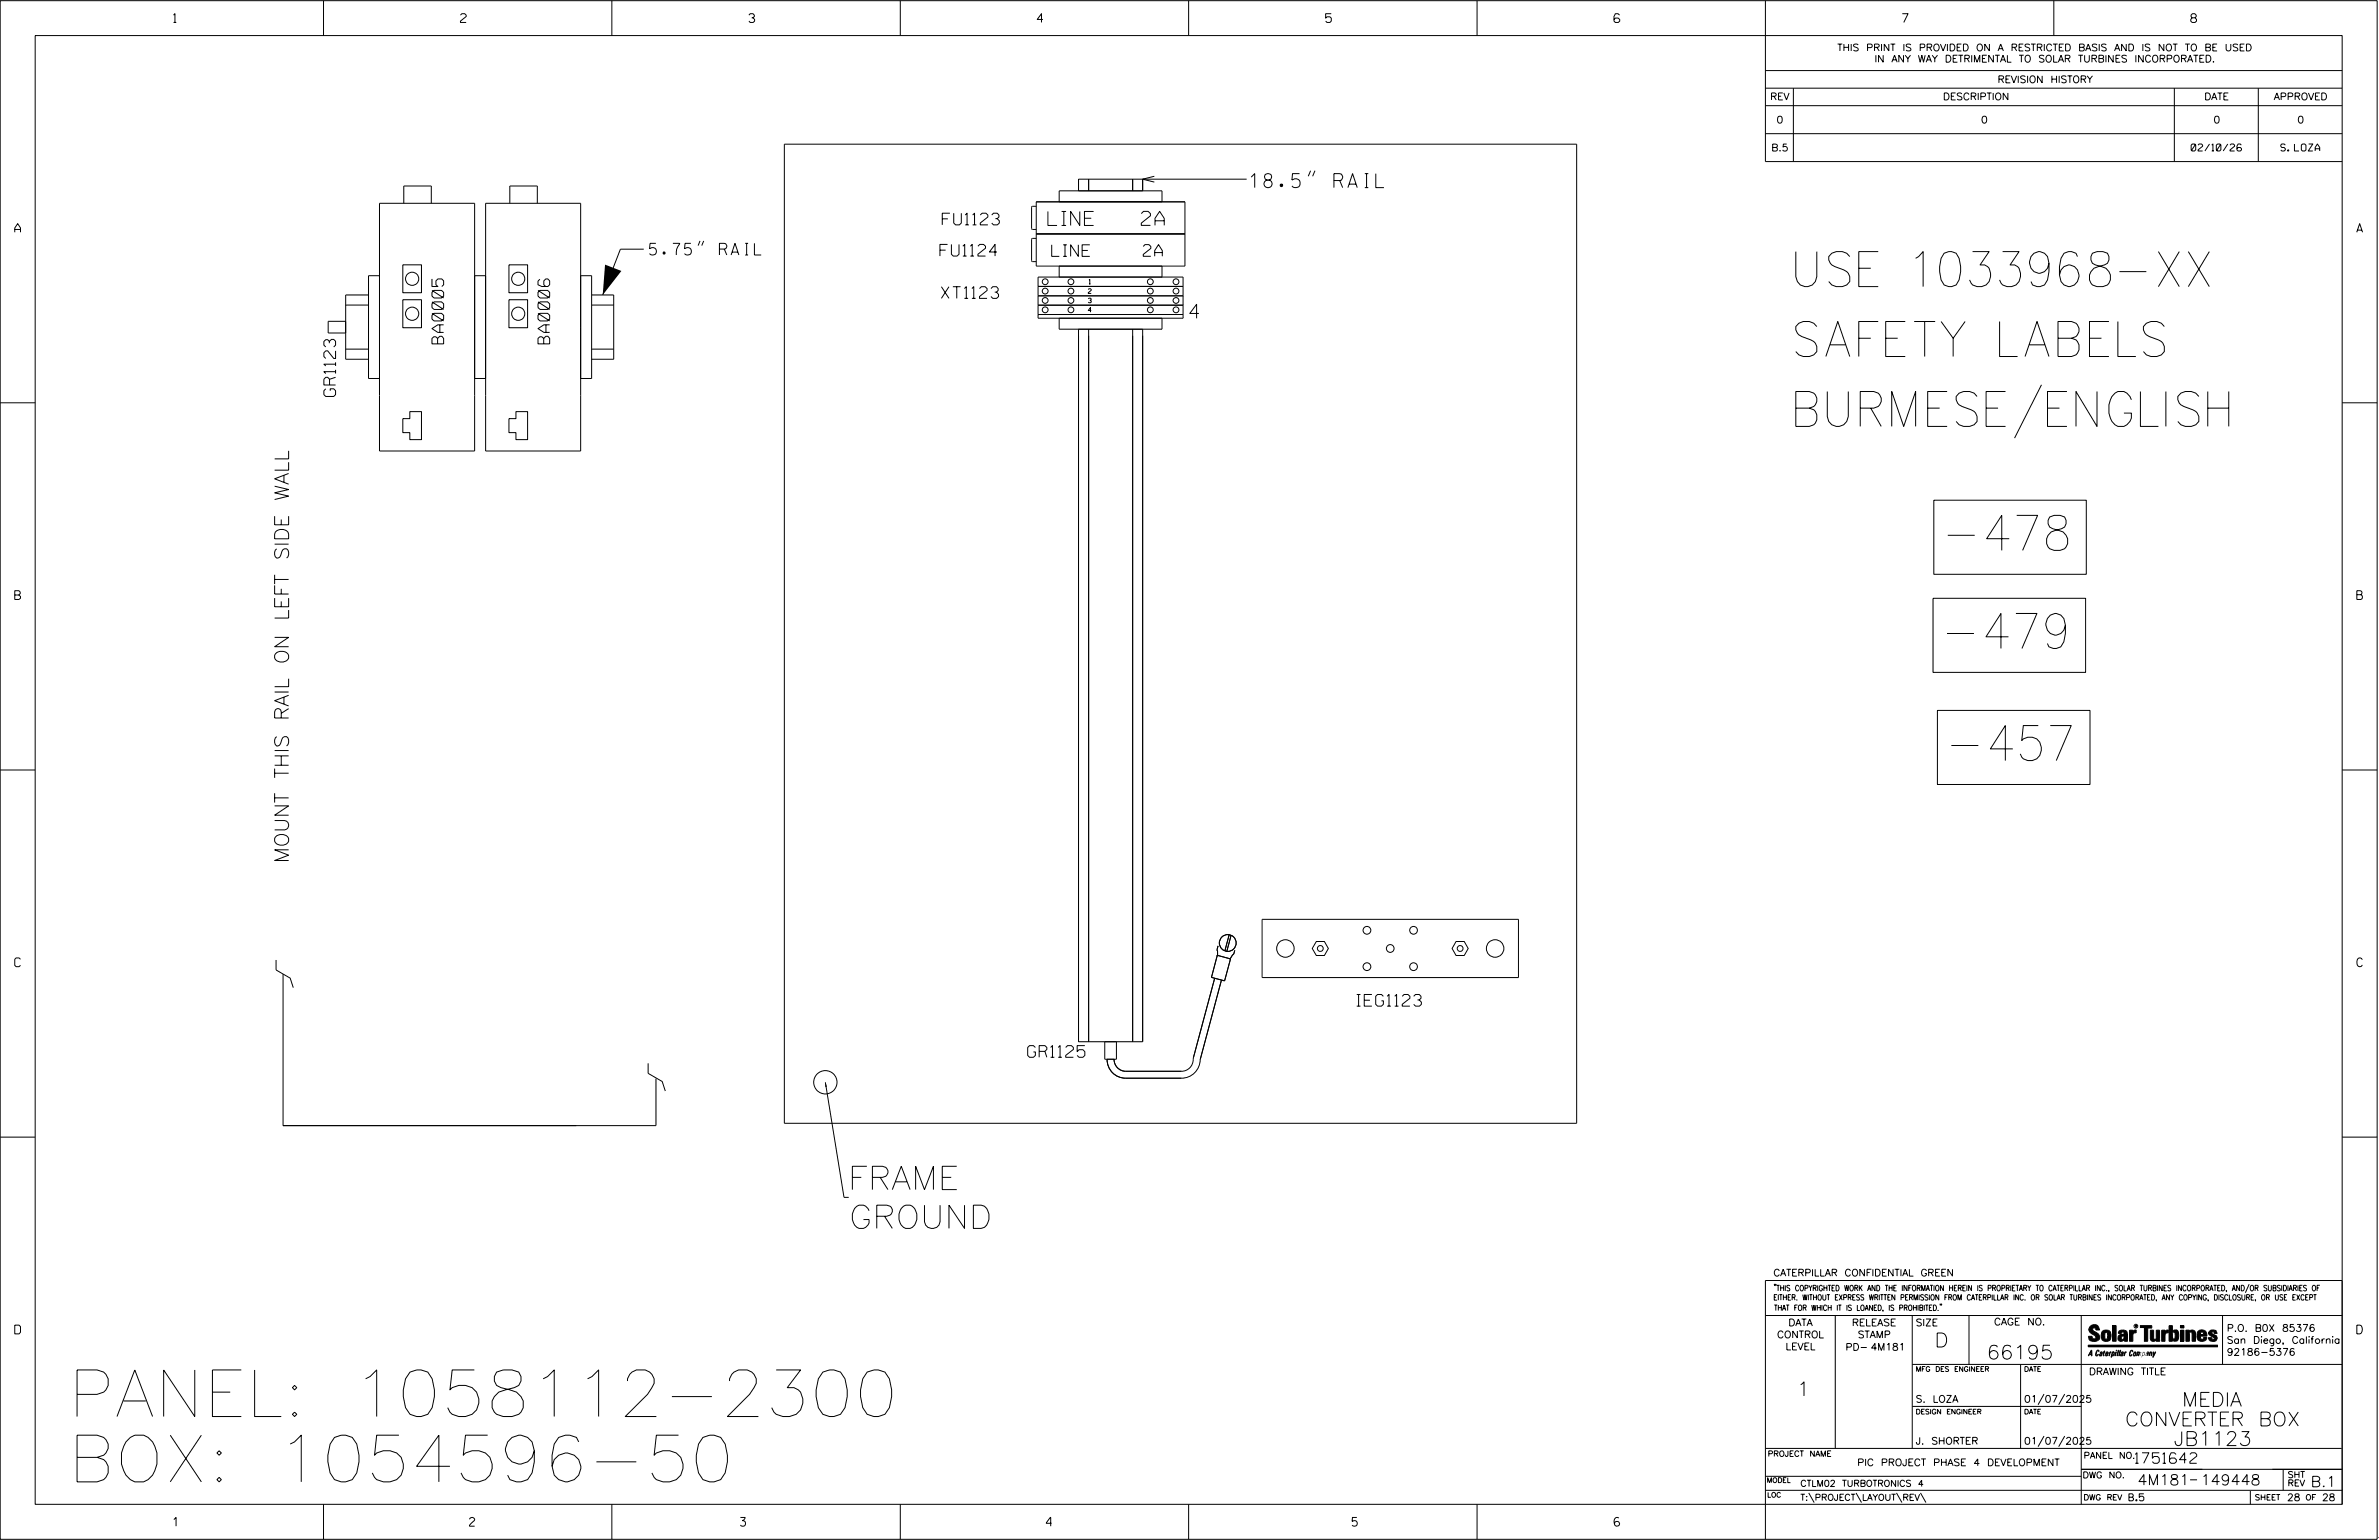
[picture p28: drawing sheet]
<svg xmlns="http://www.w3.org/2000/svg" width="864mm" height="559mm" viewBox="0 0 864 559" stroke-linecap="round" stroke-linejoin="round" font-family="sans-serif">
<defs><g id="words">
<g font-size="16.9">
<text x="24.8" y="514">PANEL: 1058112-2300</text>
<text x="24.8" y="537.7">BOX: 1054596-50</text>
</g>
<g font-size="12.7">
<text x="651.9" y="104">USE 1033968-XX</text>
<text x="651.9" y="129.4">SAFETY LABELS</text>
<text x="651.9" y="154.7">BURMESE/ENGLISH</text>
<text x="707.1" y="199.7">-478</text>
<text x="706.8" y="235.3">-479</text>
<text x="708.4" y="276">-457</text>
</g>
<g font-size="8.5">
<text x="307.8" y="431.6">FRAME</text>
<text x="308.2" y="445.7">GROUND</text>
</g>
<g font-size="5.1">
<text x="453.8" y="68.1">18.5&quot; RAIL</text>
<text x="380.4" y="81.8">LINE</text>
<text x="414.3" y="81.8">2A</text>
<text x="431.9" y="115.5">4</text>
<text x="104.8" y="313.2" transform="rotate(-90 104.8 313.2)">MOUNT THIS RAIL ON LEFT SIDE WALL</text>
<text x="702.3" y="488.8">D</text>
<text x="721.2" y="493.2">66195</text>
<text x="652.2" y="506.5">1</text>
<text x="792.1" y="510.3">MEDIA</text>
<text x="771.5" y="517.4">CONVERTER BOX</text>
<text x="789.1" y="524.5">JB1123</text>
</g>
<g font-size="4.2">
<text x="342" y="81.6">FU1123</text>
<text x="235.8" y="92.5">5.75&quot; RAIL</text>
<text x="341.2" y="92.9">FU1124</text>
<text x="381.8" y="93">LINE</text>
<text x="415" y="93">2A</text>
<text x="341.7" y="108.3">XT1123</text>
<text x="161" y="124.8" transform="rotate(-90 161 124.8)">BA0005</text>
<text x="199.5" y="124.8" transform="rotate(-90 199.5 124.8)">BA0006</text>
<text x="121.8" y="143.9" transform="rotate(-90 121.8 143.9)">GR1123</text>
<text x="492.5" y="365.1">IEG1123</text>
<text x="373.1" y="383.7">GR1125</text>
</g>
<g font-size="3.8">
<text x="775.1" y="531">1751642</text>
<text x="775.9" y="538.9">4M181</text>
<text x="798.8" y="538.9">149448</text>
<text x="838.8" y="539.5">B.1</text>
</g>
<g font-size="3.2">
<text x="63" y="8.2">1</text>
<text x="167.2" y="8.2">2</text>
<text x="271.8" y="8.2">3</text>
<text x="376.5" y="8.2">4</text>
<text x="481.2" y="8.2">5</text>
<text x="690.6" y="8.2">7</text>
<text x="795.3" y="8.2">8</text>
<text x="5.4" y="84.3">A</text>
<text x="855.5" y="84.3">A</text>
<text x="5.4" y="217.5">B</text>
<text x="855.6" y="217.5">B</text>
<text x="5.4" y="350.8">C</text>
<text x="855.6" y="350.8">C</text>
<text x="5.4" y="484">D</text>
<text x="855.6" y="484">D</text>
<text x="62.8" y="553.8">1</text>
<text x="170.4" y="553.8">2</text>
<text x="268.8" y="553.8">3</text>
<text x="379.8" y="553.8">4</text>
<text x="490.8" y="553.8">5</text>
<text x="585.9" y="553.8">6</text>
</g>
<g font-size="2.5">
<text x="666.9" y="18.5">THIS PRINT IS PROVIDED ON A RESTRICTED BASIS AND IS NOT TO BE USED</text>
<text x="680.5" y="22.6">IN ANY WAY DETRIMENTAL TO SOLAR TURBINES INCORPORATED.</text>
<text x="725.1" y="30">REVISION HISTORY</text>
<text x="642.6" y="36.3">REV</text>
<text x="705.3" y="36.3">DESCRIPTION</text>
<text x="800.2" y="36.3">DATE</text>
<text x="825.4" y="36.3">APPROVED</text>
<text x="644.9" y="44.7">0</text>
<text x="719.1" y="44.7">0</text>
<text x="803.5" y="44.7">0</text>
<text x="834" y="44.7">0</text>
<text x="643" y="54.8">B.5</text>
<text x="795.4" y="54.8">02/10/26</text>
<text x="827.9" y="54.8">S. LOZA</text>
<text x="643.8" y="463">CATERPILLAR CONFIDENTIAL GREEN</text>
<text x="645.1" y="485.5">CONTROL</text>
<text x="649.2" y="481.1">DATA</text>
<text x="672.3" y="481.1">RELEASE</text>
<text x="674.4" y="485.5">STAMP</text>
<text x="695.4" y="481.1">SIZE</text>
<text x="723.8" y="480.8">CAGE NO.</text>
<text x="808.4" y="483.1">P.O. B0X 85376</text>
<text x="648.2" y="489.8">LEVEL</text>
<text x="669.9" y="490">PD- 4M181</text>
<text x="808.4" y="487.5">San Diego, California</text>
<text x="808.4" y="491.8">92186-5376</text>
<text x="758.3" y="498.9">DRAWING TITLE</text>
<text x="695.4" y="508.9">S. LOZA</text>
<text x="734.8" y="508.9">01/07/2025</text>
<text x="695.4" y="524.1">J. SHORTER</text>
<text x="734.8" y="524.1">01/07/2025</text>
<text x="674.2" y="531.9">PIC PROJECT PHASE 4 DEVELOPMENT</text>
<text x="772.8" y="544.6">B.5</text>
<text x="830.2" y="544.6">28</text>
<text x="842.9" y="544.6">28</text>
</g>
<g font-size="2.3">
<text x="756.4" y="529.2">PANEL NO.</text>
<text x="653.5" y="539.4">CTLM02 TURBOTRONICS 4</text>
<text x="756" y="536.3">DWG NO.</text>
<text x="830.4" y="539.3">REV</text>
<text x="830.4" y="536.2">SHT</text>
<text x="653.5" y="544.5">T:\PROJECT\LAYOUT\REV\</text>
</g>
<g font-size="2">
<text x="643.8" y="468.4">&quot;THIS COPYRIGHTED WORK AND THE INFORMATION HEREIN IS PROPRIETARY TO CATERPILLAR INC., SOLAR TURBINES INCORPORATED, AND/OR SUBSIDIARIES OF</text>
<text x="643.8" y="471.8">EITHER. WITHOUT EXPRESS WRITTEN PERMISSION FROM CATERPILLAR INC. OR SOLAR TURBINES INCORPORATED, ANY COPYING, DISCLOSURE, OR USE EXCEPT</text>
<text x="644" y="475.6">THAT FOR WHICH IT IS LOANED, IS PROHIBITED.&quot;</text>
<text x="641.7" y="528.5">PROJECT NAME</text>
<text x="756.3" y="544.3">DWG REV</text>
<text x="818.5" y="544.3">SHEET</text>
<text x="836.9" y="544.3">OF</text>
</g>
<g font-size="1.8">
<text x="695.4" y="497.6">MFG DES ENGINEER</text>
<text x="734.8" y="497.6">DATE</text>
<text x="695.4" y="513.1">DESIGN ENGINEER</text>
<text x="734.8" y="513.1">DATE</text>
<text x="641.3" y="538">MODEL</text>
<text x="641.5" y="543.3">LOC</text>
</g>
<g font-size="1.7">
<text x="395" y="106.5">2</text>
<text x="395.3" y="103.1">1</text>
<text x="395" y="113.3">4</text>
<text x="395" y="109.9">3</text>
</g>
<text font-size=".9" x="775.1" y="481.7">R</text>
</g></defs>
<g fill="none" stroke="#000" stroke-width=".36">
<path d="M.1 .2h862.8v558.4h-862.8zM12.8 12.9h837.4v533h-837.4zM117.4 .2v12.7M222.1 .2v12.7M326.8 .2v12.7M431.5 .2v12.7M536.2 .2v12.7M587.9 5.5l-.5-.5h-1l-.5 1v1.7l.5 .4h1l.6-.4v-.6l-.6-.5h-1l-.5 .5M640.9 .2v58.4h209.3M745.6 .2v12.7M640.9 25.6h209.3M640.9 32h209.3"/>
<path d="M640.9 38.3h209.3M651 32v26.6M789.3 32v26.6M819.8 32v26.6M284.7 52.3h287.6v355.3h-287.6zM640.9 48.5h209.3M146.6 73.8v-6.3h10v6.3M185.1 73.8v-6.3h10v6.3M376.2 74.9h-1.4l-.3 .3v7.7l.3 .4h1.4M376.2 73.2h53.9v23.4h-53.9zM384.5 73.2v-3.9h37.3v3.9M395.2 65v4.3"/>
<path d="M411.2 65v4.3M414.8 65v4.3M419 64l-4.2 1 4.2 1.1M452.5 65h-61v4.3M475.8 61.9l-.9 2.1M477.3 61.9l-.8 2.1M146.2 96.1h6.8v10.1h-6.8zM184.7 96.1h6.8v10.1h-6.8zM233.7 90.4h-8.5l-6.4 16.6M254.1 87.4l-.7 1.7M255.4 87.4l-.7 1.7M376.2 86.5h-1.4l-.3 .4v7.7l.3 .3h1.4"/>
<path d="M376.2 84.9h53.9M384.5 96.6v3.9M421.8 96.6v3.9M125.5 110.7h8.3M125.5 116.6h-6.4v4.2h6.4M133.7 107h-8.2v23.4h8.3M137.8 118.7v-44.9h34.5v44.9M146.2 108.8h6.8v10.1h-6.8zM176.3 118.7v-44.9h34.5v44.9M184.7 108.8h6.8v10.1h-6.8zM214.8 107h8v23.4h-8M214.9 110.7h7.9"/>
<path d="M376.8 100.5h52.7v15h-52.7zM376.8 114.1h52.7M376.8 110.7h52.7M376.8 107.4h52.7M376.8 103.9h52.7M384.5 115.5v4h37.3v-4M391.5 119.5v258.5h23.3v-258.5M395.2 119.5v258.5M411.2 119.5v258.5M125.5 126.7h8.3M137.8 137.3h-4v-37.3h4v63.7h34.5v-63.7h4v63.7h34.5v-63.7h4v37.3h-4M172.3 137.3h4"/>
<path d="M214.8 126.7h8M741.1 139.6l-9.8 19.4M.1 146.2h12.7M148.8 149.4h4.2v10.1h-4.2v-2.5h-2.6v-5.1h2.6zM187.3 149.4h4.2v10.1h-4.2v-2.5h-2.6v-5.1h2.6zM850.2 146.2h12.7M702 181.5h55.3v26.9h-55.3zM701.7 217.1h55.4v26.9h-55.4zM703.3 257.8h55.4v26.9h-55.4zM.1 279.4h12.7M850.2 279.4h12.7M446.2 339.2l-1.6 5.8"/>
<path d="M446.9 339.4l-1.6 5.8M458.2 333.6h93v21.1h-93zM100.2 348.3v3.7l5.1 2.9 1.2 3.5M102.8 353.4v55h106.4M440.9 355l-7.7 28.8a4.5 4.5 0 0 1-4.3 4.9h-20.2a4.3 4.3 0 0 1-4.3-4.3M441.9 346.6l4.8 1.3-2.2 8-4.7-1.3zM442.2 343.2l-.4 1.4 .2 1-.2 1.4M443.4 355.6l-7.7 28.9a6.8 6.8 0 0 1-6.8 6.7h-20.2a6.7 6.7 0 0 1-6.8-6.8M448.2 344.8l-.3 1.4-1 1.1-.3 1M477.8 341.6h3l1.4 2.6-1.4 2.5h-3l-1.4-2.5zM528.6 341.6h2.9l1.5 2.6-1.5 2.5h-2.9l-1.5-2.5zM401 378v6.4h4.3v-6.4"/>
<path d="M235.3 385.8v3.7l5.1 2.9 1.1 3.5M238.1 391.4v17h-135.3M299.6 392.7l6.8 41.8M.1 412.6h12.7M850.2 412.6h12.7M640.9 477.3h209.3M644.2 466.1l-.1 .4M644.7 466.1l-.2 .4M666.2 477.3v48.3M694.2 477.3v48.3M704.4 473.3l-.1 .4M704.8 473.3l-.1 .4"/>
<path d="M714.8 477.3v17.8M755.5 477.3v68.6M806.8 477.3v17.8M816.5 466l-1.4 3.1M850.2 464.6h-209.3v94M850.2 464.8v81.1M694.2 495.1h156M733.5 495.1v30.5M758.6 481.4a2.02 2.02 0 0 1 3.1-.1l.5 1.3h-1.3l-.2-.6-.4-.2-.6 .1-.1 .4 .4 .7a2.46 2.46 0 0 1 2.2 2.9 2.83 2.83 0 0 1-3.8 .3l-.3-1.3h1.3l.2 .7 .6 .3 .5-.2 .2-.5-.4-.6-1.9-1.2-.4-.9zM759.2 491.3h-.7l.7-1.2v1.9h.2l-.1-2.1-1.3 2.1 .5-.5h.7M761.3 490l.3-.2 .4 .3-.1 .3-.3-.4-.4 .3-.3 1.6h.4l.4-.5-.3 .6-.4 .1-.3-.4zM762.6 490.6l.5-.1-.1 1.4h-.9a.74 .74 0 0 1 .9-.8l-.3 .7-.5 .1 .2-.5 .6-.2v-.5l-.7 .2z"/>
<path d="M763 483.2a2.17 2.17 0 0 1 3.1 0l.3 1.4-.3 1.5a2.17 2.17 0 0 1-3.1 0l-.3-1.5zM763.6 490.5l.4-.4 .2 .6h-.3l-.3 .9 .2 .4-.3-.1zM764.1 483.7l.5-.4 .4 .3v2.2l-.4 .2-.5-.2zM764.6 491.1l.6 .2v-.7l-.4-.1-.4 .6-.1 .8h.6M764.6 491.1l-.1 .8h.4M764.6 482.6v.8M764.8 490.7l.4 .1v.3h-.6zM765 491.5l-.1 .4zM766 490.5l-.5 1.5zM766 490.8l.4-.3-.4 .4M766.9 481h1.3v5.7h-1.3zM767 490.8l.5 .1-.3 .8-.4 .2z"/>
<path d="M767.3 490.5h-.5l-.5 2M767.3 490.5a.8 .8 0 0 1 .2 1 .8 .8 0 0 1-.9 .4l-.1 .6M767.3 490.5l-.1 .2M768.1 490.5l-.4 1.5zM768.2 489.9h.3l-.1 .2h-.2zM769 489.9l-.5 2.1zM769.7 489.9l-.6 2.1zM770.1 491.4l.5-.3-.5 .8zM770.4 491.9h.1M770.6 491.1l.1-.4-.7 .2 .1-.3 .6-.1 .2 .3-.5 1.1M770.6 491.1a.74 .74 0 0 0-.8 .8h.6M771 484.8h-.7l-.3 .6 .4 .7 .5-.3 .1-2.4h-.8l-.1 .4h-1.2a1.71 1.71 0 0 1 1.8-1.3 1.71 1.71 0 0 1 1.6 1.4v2.8h-1.1l-.1-.6"/>
<path d="M771 484.2l-1.5 .1a1.41 1.41 0 0 0 0 2.4l.5 .1 1.1-.7M771.2 486.1h-.1M771.4 490.5l.1 .3 .4-.3-.9 1.5zM771.5 490.8h.1M773 482.7h1.2v.5l.5-.5 .7-.1v1h-.6l-.5 .4-.1 2.7h-1.2zM773.3 490.3l.6-.4 .4 .2-.1 .4-.3-.4a1.28 1.28 0 0 0-.5 1.8l.6-.4-.1 .4-.8 .1zM774.7 490.8l.5-.3a.88 .88 0 0 1 .2 .9 .88 .88 0 0 1-.7 .7l-.2-.2zM774.8 490.9h.5l-.3 1h-.3l-.2-.2zM775.2 490.5l-.1 .2M776.8 481h4.3v.9h-1.5v4.8h-1.3M776.8 490.6l-.8 .2v-.3l-.4 1.5 .8-1.3v1.3l.3-1.2M779.3 491.1h.4"/>
<path d="M779.6 490.5h.3l-.3 1.4M779.6 490.7h.2l-.1 .4M779.7 491.1l-.1 .4M779.7 491.1l-.4 .2M780.1 492l.4-1.5 .1 .3 .3-.3 .3 .2-.3 1.3v-1.3l-.7 1.3M780.6 482.7h1.2v2.7l.1 .4 .4 .3 .4-.7v-2.7h1.2l.1 4h-1.3v-.5l-1.1 .6-.7-.3-.3-.7zM781.6 492.5l1-2-.8 1.3-.2-1.3-.2 2M784.7 482.7h1.2v.5l.5-.5 .7-.1v1h-.5l-.6 .4-.1 2.7h-1.2zM787.4 481h1.2v2a1.4 1.4 0 0 1 2.2 .2l.1 1.4-.4 1.9-1.5 .1-.4-.5v-1l.5 .9 .5-.3v-2.1l-.5-.4-.5 .7v2.8h-1.2zM791.5 482.7h1.3v4h-1.3zM791.5 481h1.3v.9h-1.3zM793.5 482.7h1.3v.4l.7-.5 1.1 .2 .4 .6v3.3h-1.2l-.3-3.4-.7 .2v3.2h-1.3z"/>
<path d="M794.8 483.1h.1M797.7 483.2a1.92 1.92 0 0 1 2.4-.5 1.92 1.92 0 0 1 1 2.1h-2.3v.8l.6 .5 .5-.3v-.5h1.2a1.83 1.83 0 0 1-2.1 1.4 1.83 1.83 0 0 1-1.5-2.1zM798.8 484.2v.6M799.1 483.4h.6l.2 .8h-1.1zM804.6 482.9a1.84 1.84 0 0 0-2.9 .8 3.3 3.3 0 0 0 2.2 1.9l-.5 .5-.4-.3-.1-.4h-1.2l.1 .6a1.92 1.92 0 0 0 2.9 .4M804.9 483.8h-1.2l-.2-.6-.5 .1-.1 .3 .1 .3 1.8 .9M805.1 488.1h-47.1v.6h47.1M694.2 510.3h61.3M742 505.8l-2.2 3.9M749.5 505.8l-2.2 3.9M640.9 525.6h209.2M640.9 535.7h114.6"/>
<path d="M742 521.1l-2.2 3.8M749.5 521.1l-2.2 3.8M755.5 533.2h94.7M795 537h2.6M828.8 533.2v7.6M117.4 545.9v12.7M222.1 545.9v12.7M326.8 545.9v12.7M431.5 545.9v12.7M536.2 545.9v12.7M640.9 540.8h209.3M656.6 541.7l2 3.5"/>
<path d="M673.8 541.7l1.9 3.5M688.4 541.7l2 3.5M697.2 541.7l1.9 3.5M816.9 541v4.9M863.5 558h.1"/>
<circle cx="149.6" cy="101.2" r="2.39"/>
<circle cx="149.6" cy="113.8" r="2.4"/>
<circle cx="188.1" cy="101.2" r="2.39"/>
<circle cx="188.1" cy="113.8" r="2.4"/>
<circle cx="379.4" cy="105.6" r="1.06"/>
<circle cx="379.4" cy="102.2" r="1.06"/>
<circle cx="379.4" cy="112.4" r="1.06"/>
<circle cx="379.4" cy="109" r="1.05"/>
<circle cx="388.8" cy="105.6" r="1.06"/>
<circle cx="388.8" cy="102.2" r="1.06"/>
<circle cx="388.8" cy="112.4" r="1.06"/>
<circle cx="388.8" cy="109" r="1.05"/>
<circle cx="417.6" cy="105.6" r="1.06"/>
<circle cx="417.6" cy="112.4" r="1.06"/>
<circle cx="417.6" cy="102.2" r="1.06"/>
<circle cx="417.6" cy="109" r="1.05"/>
<circle cx="426.9" cy="105.6" r="1.06"/>
<circle cx="426.9" cy="112.4" r="1.05"/>
<circle cx="426.9" cy="102.2" r="1.05"/>
<circle cx="426.9" cy="109" r="1.05"/>
<circle cx="496.2" cy="337.6" r="1.41"/>
<circle cx="513.1" cy="337.6" r="1.4"/>
<circle cx="445.7" cy="342.2" r="3"/>
<circle cx="466.6" cy="344.2" r="3.2"/>
<circle cx="479.3" cy="344.2" r="1.06"/>
<circle cx="496.2" cy="350.8" r="1.41"/>
<circle cx="504.7" cy="344.2" r="1.4"/>
<circle cx="513.1" cy="350.8" r="1.4"/>
<circle cx="530" cy="344.2" r="1.06"/>
<circle cx="542.7" cy="344.2" r="3.2"/>
<circle cx="299.6" cy="392.7" r="4.2"/>
<circle cx="775.4" cy="481.2" r=".69"/>
</g>
<g fill="#000">
<path d="M219.6 96l6 2.3-6.8 8.7zM299.6 392.7l.6 1.6-.6 .1zM768.1 490.5l-.4 1.5zM768.2 489.9h.3l-.1 .2h-.2zM769 489.9l-.5 2.1zM769.7 489.9l-.6 2.1zM791.5 481h1.3v.9h-1.3zM791.5 482.7h1.3v4h-1.3zM758 488.1h47.1v.6h-47.1z"/>
<path d="M759.2 489.9l-1.2 2.1 .5-.5h.7v.5h.2zM759.2 490.1v1.2h-.7z" fill-rule="evenodd"/>
<path d="M758.6 481.4a2.02 2.02 0 0 1 3.1-.1l.5 1.3h-1.3l-.2-.6-.4-.2-.6 .1-.1 .4 .4 .7a2.46 2.46 0 0 1 2.2 2.9 2.83 2.83 0 0 1-3.8 .3l-.3-1.3h1.3l.2 .7 .6 .3 .5-.2 .2-.5-.4-.6-1.9-1.2-.4-.9z" fill-rule="evenodd"/>
<path d="M761.3 490l.3-.2 .4 .3-.1 .3-.3-.4-.4 .3-.3 1.6h.4l.4-.5-.3 .6-.4 .1-.3-.4z" fill-rule="evenodd"/>
<path d="M762.6 490.6l.5-.1-.1 1.4h-.9a.74 .74 0 0 1 .9-.8l-.6 .3-.2 .5 .5-.1 .3-.6v-.5l-.7 .2z" fill-rule="evenodd"/>
<path d="M763.6 490.5l.4-.4 .2 .6h-.3l-.3 .9 .2 .4-.3-.1z" fill-rule="evenodd"/>
<path d="M764.8 490.5l.5 .3-.1 .5h-.6l.6-.2v-.3l-.4-.1-.3 1.2h.4l.3-.4-.6 .6-.3-.2v-.4z" fill-rule="evenodd"/>
<path d="M763 483.2a2.17 2.17 0 0 1 3.1 0l.3 1.4-.3 1.5a2.17 2.17 0 0 1-3.1 0l-.3-1.5zM764.1 483.7v2.1l.5 .2 .4-.2v-2.2l-.4-.3z" fill-rule="evenodd"/>
<path d="M766 490.5v.3l.4-.1-.4 .2-.5 1.1z" fill-rule="evenodd"/>
<path d="M766.8 490.5l-.5 2 .3-.6a.71 .71 0 0 0 .9-.5 .71 .71 0 0 0-.4-.9zM767 490.8l.5 .1-.3 .8-.4 .2z" fill-rule="evenodd"/>
<path d="M766.9 481h1.3v5.7h-1.3z" fill-rule="evenodd"/>
<path d="M770.1 490.6l.6-.1 .2 .3-.4 1.2-.5 .1-.2-.5 .3-.5h.5l-.7 .5v.3l.4-.1 .4-.9-.5-.2-.2 .2z" fill-rule="evenodd"/>
<path d="M769.4 482.8l-.5 1h1.2l.1-.4h.8v.8l-1.5 .1a1.41 1.41 0 0 0 0 2.4l.5 .1 1.1-.7 .1 .6h1.1v-2.8a1.79 1.79 0 0 0-2.4-1.2zM770.3 484.8h.7l-.1 1-.5 .3-.4-.7z" fill-rule="evenodd"/>
<path d="M771.4 490.5l.1 .3 .4-.3-.9 1.5z" fill-rule="evenodd"/>
<path d="M773 482.7h1.2v.5l.5-.5 .7-.1v1h-.6l-.5 .4-.1 2.7h-1.2z" fill-rule="evenodd"/>
<path d="M773.3 490.3l.6-.4 .4 .2-.1 .4-.3-.4a1.28 1.28 0 0 0-.5 1.8l.6-.4-.3 .5h-.6z" fill-rule="evenodd"/>
<path d="M774.7 490.8l-.2 1.1h.7a.96 .96 0 0 0 0-1.4zM774.8 490.9h.5l-.1 .6-.5 .4-.2-.2z" fill-rule="evenodd"/>
<path d="M776 490.5v.3l.4-.3 .2 .3 .7-.2-.3 1.4v-1.3l-.6 1.3v-1.3l-.8 1.3z" fill-rule="evenodd"/>
<path d="M776.8 481h4.3v.9h-1.5v4.8h-1.3v-4.8h-1.5z" fill-rule="evenodd"/>
<path d="M777.9 490.5l-.5 2 .3-.6a.71 .71 0 0 0 .9-.5 .71 .71 0 0 0-.4-.9zM778.1 490.8l.3-.1 .1 .4-.5 .8-.2-.5z" fill-rule="evenodd"/>
<path d="M779.3 490.6l.6-.1-.3 1.5-.7-.1a.67 .67 0 0 1 .8-.8l-.6 .3-.1 .5 .4-.1 .4-.9-.4-.2-.3 .2z" fill-rule="evenodd"/>
<path d="M780.5 490.5l.1 .3 .3-.3 .3 .2-.3 1.3v-1.3l-.8 1.3z" fill-rule="evenodd"/>
<path d="M780.6 482.7h1.2v2.7l.1 .4 .4 .3 .4-.7v-2.7h1.2l.1 4h-1.3v-.5l-1.1 .6-.7-.3-.3-.7z" fill-rule="evenodd"/>
<path d="M781.6 490.5l.2 1.3 .8-1.3-1.2 2z" fill-rule="evenodd"/>
<path d="M784.7 482.7h1.2v.5l.5-.5 .7-.1v1h-.5l-.6 .4-.1 2.7h-1.2z" fill-rule="evenodd"/>
<path d="M787.4 481h1.2v2a1.4 1.4 0 0 1 2.2 .2l.1 1.4-.4 1.9-1.5 .1-.4-.5v-1l.5 .9 .5-.3v-2.1l-.5-.4-.5 .7v2.8h-1.2z" fill-rule="evenodd"/>
<path d="M793.5 482.7h1.3v.4a1.29 1.29 0 0 1 2.2 .3v3.3h-1.2l-.3-3.4-.7 .2v3.2h-1.3z" fill-rule="evenodd"/>
<path d="M797.7 483.2a1.92 1.92 0 0 1 2.4-.5 1.92 1.92 0 0 1 1 2.1h-2.3v.8l.6 .5 .5-.3v-.5h1.2a1.83 1.83 0 0 1-2.1 1.4 1.83 1.83 0 0 1-1.5-2.1zM799.1 483.4l-.3 .8h1.1l-.2-.8z" fill-rule="evenodd"/>
<path d="M801.9 483.2a1.94 1.94 0 0 1 3 .1v.5h-1.2l-.2-.6-.5 .1-.1 .3 .1 .3 1.8 .9a1.2 1.2 0 0 1 .1 1.3 1.2 1.2 0 0 1-1.2 .7l-1.6-.4-.4-1h1.2l.1 .4 .4 .3 .5-.5a3.3 3.3 0 0 1-2.2-1.9z" fill-rule="evenodd"/>
<circle cx="761.4" cy="492" r=".07"/>
<circle cx="762.2" cy="485.1" r=".07"/>
<circle cx="769.3" cy="492" r=".07"/>
<circle cx="773.1" cy="486.7" r=".07"/>
<circle cx="791.5" cy="486.7" r=".07"/>
<circle cx="791.5" cy="481" r=".07"/>
<circle cx="794.8" cy="486.7" r=".07"/>
</g>
<use href="#words"/>
</svg>
